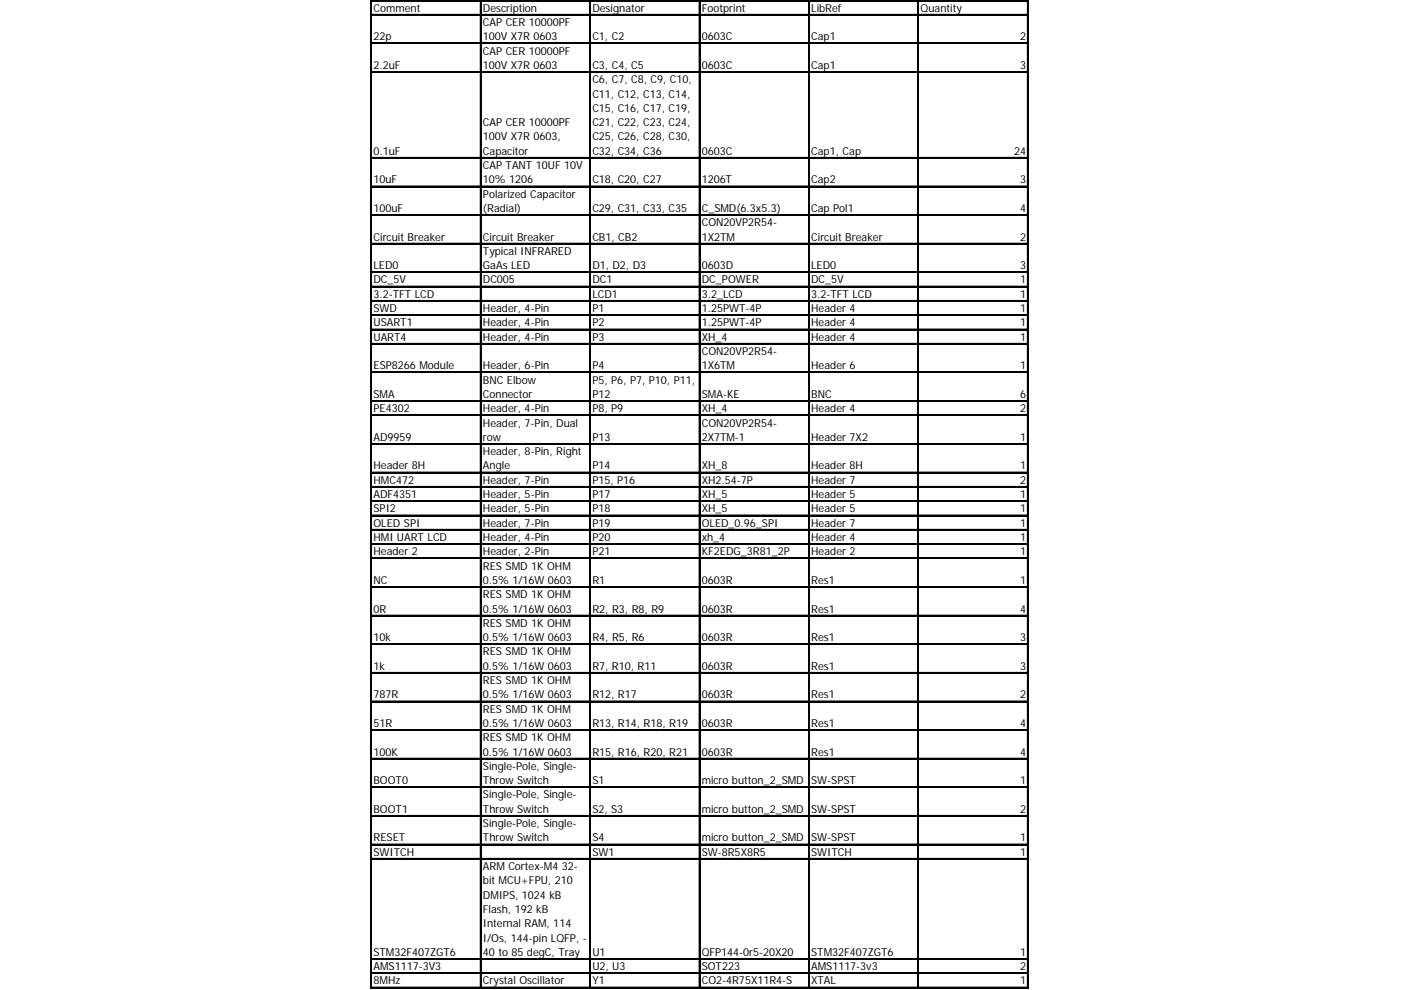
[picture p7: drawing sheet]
<svg xmlns="http://www.w3.org/2000/svg" width="297mm" height="210mm" viewBox="0 0 297 210" stroke-linecap="round" stroke-linejoin="round" font-family="sans-serif">
<defs><g id="words">
<g font-size="2.3">
<text x="79.2" y="2.5">Comment</text>
<text x="102.4" y="2.5">Description</text>
<text x="102.4" y="5.5">CAP CER 10000PF</text>
<text x="125.6" y="2.5">Designator</text>
<text x="148.8" y="2.5">Footprint</text>
<text x="172" y="2.5">LibRef</text>
<text x="195.2" y="2.5">Quantity</text>
<text x="79.2" y="8.5">22p</text>
<text x="102.4" y="8.5">100V X7R 0603</text>
<text x="102.4" y="11.6">CAP CER 10000PF</text>
<text x="125.6" y="8.5">C1, C2</text>
<text x="148.8" y="8.5">0603C</text>
<text x="172" y="8.5">Cap1</text>
<text x="216.3" y="8.5">2</text>
<text x="79.2" y="14.6">2.2uF</text>
<text x="102.4" y="14.6">100V X7R 0603</text>
<text x="125.6" y="14.6">C3, C4, C5</text>
<text x="125.6" y="17.6">C6, C7, C8, C9, C10,</text>
<text x="148.8" y="14.6">0603C</text>
<text x="172" y="14.6">Cap1</text>
<text x="216.3" y="14.6">3</text>
<text x="125.6" y="20.7">C11, C12, C13, C14,</text>
<text x="125.6" y="23.7">C15, C16, C17, C19,</text>
<text x="102.4" y="26.7">CAP CER 10000PF</text>
<text x="102.4" y="29.8">100V X7R 0603,</text>
<text x="125.6" y="26.7">C21, C22, C23, C24,</text>
<text x="125.6" y="29.8">C25, C26, C28, C30,</text>
<text x="79.2" y="32.8">0.1uF</text>
<text x="102.4" y="32.8">Capacitor</text>
<text x="102.4" y="35.8">CAP TANT 10UF 10V</text>
<text x="125.6" y="32.8">C32, C34, C36</text>
<text x="148.8" y="32.8">0603C</text>
<text x="172" y="32.8">Cap1, Cap</text>
<text x="215" y="32.8">24</text>
<text x="79.2" y="38.9">10uF</text>
<text x="102.4" y="38.9">10% 1206</text>
<text x="102.4" y="41.9">Polarized Capacitor</text>
<text x="125.6" y="38.9">C18, C20, C27</text>
<text x="148.8" y="38.9">1206T</text>
<text x="172" y="38.9">Cap2</text>
<text x="216.3" y="38.9">3</text>
<text x="79.2" y="44.9">100uF</text>
<text x="102.4" y="44.9">(Radial)</text>
<text x="125.6" y="44.9">C29, C31, C33, C35</text>
<text x="148.8" y="44.9">C_SMD(6.3x5.3)</text>
<text x="148.8" y="48">CON20VP2R54-</text>
<text x="172" y="44.9">Cap Pol1</text>
<text x="216.3" y="44.9">4</text>
<text x="79.2" y="51">Circuit Breaker</text>
<text x="102.4" y="51">Circuit Breaker</text>
<text x="125.6" y="51">CB1, CB2</text>
<text x="148.8" y="51">1X2TM</text>
<text x="172" y="51">Circuit Breaker</text>
<text x="216.3" y="51">2</text>
<text x="79.2" y="57.1">LED0</text>
<text x="102.4" y="54">Typical INFRARED</text>
<text x="102.4" y="57.1">GaAs LED</text>
<text x="125.6" y="57.1">D1, D2, D3</text>
<text x="148.8" y="57.1">0603D</text>
<text x="172" y="57.1">LED0</text>
<text x="216.3" y="57.1">3</text>
<text x="79.2" y="60.1">DC_5V</text>
<text x="79.2" y="63.1">3.2-TFT LCD</text>
<text x="102.4" y="60.1">DC005</text>
<text x="125.6" y="60.1">DC1</text>
<text x="125.6" y="63.1">LCD1</text>
<text x="148.8" y="60.1">DC_POWER</text>
<text x="148.8" y="63.1">3.2_LCD</text>
<text x="172" y="60.1">DC_5V</text>
<text x="172" y="63.1">3.2-TFT LCD</text>
<text x="216.3" y="60.1">1</text>
<text x="216.3" y="63.1">1</text>
<text x="79.2" y="66.2">SWD</text>
<text x="79.2" y="69.2">USART1</text>
<text x="102.4" y="66.2">Header, 4-Pin</text>
<text x="102.4" y="69.2">Header, 4-Pin</text>
<text x="125.6" y="66.2">P1</text>
<text x="125.6" y="69.2">P2</text>
<text x="148.8" y="66.2">1.25PWT-4P</text>
<text x="148.8" y="69.2">1.25PWT-4P</text>
<text x="172" y="66.2">Header 4</text>
<text x="172" y="69.2">Header 4</text>
<text x="216.3" y="66.2">1</text>
<text x="216.3" y="69.2">1</text>
<text x="79.2" y="72.2">UART4</text>
<text x="102.4" y="72.2">Header, 4-Pin</text>
<text x="125.6" y="72.2">P3</text>
<text x="148.8" y="72.2">XH_4</text>
<text x="148.8" y="75.3">CON20VP2R54-</text>
<text x="172" y="72.2">Header 4</text>
<text x="216.3" y="72.2">1</text>
<text x="79.2" y="78.3">ESP8266 Module</text>
<text x="102.4" y="78.3">Header, 6-Pin</text>
<text x="102.4" y="81.3">BNC Elbow</text>
<text x="125.6" y="78.3">P4</text>
<text x="125.6" y="81.3">P5, P6, P7, P10, P11,</text>
<text x="148.8" y="78.3">1X6TM</text>
<text x="172" y="78.3">Header 6</text>
<text x="216.3" y="78.3">1</text>
<text x="79.2" y="84.4">SMA</text>
<text x="79.2" y="87.4">PE4302</text>
<text x="102.4" y="84.4">Connector</text>
<text x="102.4" y="87.4">Header, 4-Pin</text>
<text x="125.6" y="84.4">P12</text>
<text x="125.6" y="87.4">P8, P9</text>
<text x="148.8" y="84.4">SMA-KE</text>
<text x="148.8" y="87.4">XH_4</text>
<text x="172" y="84.4">BNC</text>
<text x="172" y="87.4">Header 4</text>
<text x="216.3" y="84.4">6</text>
<text x="216.3" y="87.4">2</text>
<text x="79.2" y="93.5">AD9959</text>
<text x="102.4" y="90.4">Header, 7-Pin, Dual</text>
<text x="102.4" y="93.5">row</text>
<text x="125.6" y="93.5">P13</text>
<text x="148.8" y="90.4">CON20VP2R54-</text>
<text x="148.8" y="93.5">2X7TM-1</text>
<text x="172" y="93.5">Header 7X2</text>
<text x="216.3" y="93.5">1</text>
<text x="79.2" y="99.5">Header 8H</text>
<text x="102.4" y="96.5">Header, 8-Pin, Right</text>
<text x="102.4" y="99.5">Angle</text>
<text x="125.6" y="99.5">P14</text>
<text x="148.8" y="99.5">XH_8</text>
<text x="172" y="99.5">Header 8H</text>
<text x="216.3" y="99.5">1</text>
<text x="79.2" y="102.6">HMC472</text>
<text x="79.2" y="105.6">ADF4351</text>
<text x="102.4" y="102.6">Header, 7-Pin</text>
<text x="102.4" y="105.6">Header, 5-Pin</text>
<text x="125.6" y="102.6">P15, P16</text>
<text x="125.6" y="105.6">P17</text>
<text x="148.8" y="102.6">XH2.54-7P</text>
<text x="148.8" y="105.6">XH_5</text>
<text x="172" y="102.6">Header 7</text>
<text x="172" y="105.6">Header 5</text>
<text x="216.3" y="102.6">2</text>
<text x="216.3" y="105.6">1</text>
<text x="79.2" y="108.6">SPI2</text>
<text x="79.2" y="111.7">OLED SPI</text>
<text x="102.4" y="108.6">Header, 5-Pin</text>
<text x="102.4" y="111.7">Header, 7-Pin</text>
<text x="125.6" y="108.6">P18</text>
<text x="125.6" y="111.7">P19</text>
<text x="148.8" y="108.6">XH_5</text>
<text x="148.8" y="111.7">OLED_0.96_SPI</text>
<text x="172" y="108.6">Header 5</text>
<text x="172" y="111.7">Header 7</text>
<text x="216.3" y="108.6">1</text>
<text x="216.3" y="111.7">1</text>
<text x="79.2" y="114.7">HMI UART LCD</text>
<text x="79.2" y="117.7">Header 2</text>
<text x="102.4" y="114.7">Header, 4-Pin</text>
<text x="102.4" y="117.7">Header, 2-Pin</text>
<text x="125.6" y="114.7">P20</text>
<text x="125.6" y="117.7">P21</text>
<text x="148.8" y="114.7">xh_4</text>
<text x="148.8" y="117.7">KF2EDG_3R81_2P</text>
<text x="172" y="114.7">Header 4</text>
<text x="172" y="117.7">Header 2</text>
<text x="216.3" y="114.7">1</text>
<text x="216.3" y="117.7">1</text>
<text x="79.2" y="123.8">NC</text>
<text x="102.4" y="120.8">RES SMD 1K OHM</text>
<text x="102.4" y="123.8">0.5% 1/16W 0603</text>
<text x="125.6" y="123.8">R1</text>
<text x="148.8" y="123.8">0603R</text>
<text x="172" y="123.8">Res1</text>
<text x="216.3" y="123.8">1</text>
<text x="79.2" y="129.9">0R</text>
<text x="102.4" y="126.8">RES SMD 1K OHM</text>
<text x="102.4" y="129.9">0.5% 1/16W 0603</text>
<text x="125.6" y="129.9">R2, R3, R8, R9</text>
<text x="148.8" y="129.9">0603R</text>
<text x="172" y="129.9">Res1</text>
<text x="216.3" y="129.9">4</text>
<text x="79.2" y="135.9">10k</text>
<text x="102.4" y="132.9">RES SMD 1K OHM</text>
<text x="102.4" y="135.9">0.5% 1/16W 0603</text>
<text x="125.6" y="135.9">R4, R5, R6</text>
<text x="148.8" y="135.9">0603R</text>
<text x="172" y="135.9">Res1</text>
<text x="216.3" y="135.9">3</text>
<text x="79.2" y="142">1k</text>
<text x="102.4" y="139">RES SMD 1K OHM</text>
<text x="102.4" y="142">0.5% 1/16W 0603</text>
<text x="125.6" y="142">R7, R10, R11</text>
<text x="148.8" y="142">0603R</text>
<text x="172" y="142">Res1</text>
<text x="216.3" y="142">3</text>
<text x="79.2" y="148.1">787R</text>
<text x="102.4" y="145">RES SMD 1K OHM</text>
<text x="102.4" y="148.1">0.5% 1/16W 0603</text>
<text x="125.6" y="148.1">R12, R17</text>
<text x="148.8" y="148.1">0603R</text>
<text x="172" y="148.1">Res1</text>
<text x="216.3" y="148.1">2</text>
<text x="79.2" y="154.1">51R</text>
<text x="102.4" y="151.1">RES SMD 1K OHM</text>
<text x="102.4" y="154.1">0.5% 1/16W 0603</text>
<text x="125.6" y="154.1">R13, R14, R18, R19</text>
<text x="148.8" y="154.1">0603R</text>
<text x="172" y="154.1">Res1</text>
<text x="216.3" y="154.1">4</text>
<text x="79.2" y="160.2">100K</text>
<text x="102.4" y="157.2">RES SMD 1K OHM</text>
<text x="102.4" y="160.2">0.5% 1/16W 0603</text>
<text x="125.6" y="160.2">R15, R16, R20, R21</text>
<text x="148.8" y="160.2">0603R</text>
<text x="172" y="160.2">Res1</text>
<text x="216.3" y="160.2">4</text>
<text x="79.2" y="166.3">BOOT0</text>
<text x="102.4" y="163.2">Single-Pole, Single-</text>
<text x="102.4" y="166.3">Throw Switch</text>
<text x="125.6" y="166.3">S1</text>
<text x="148.8" y="166.3">micro button_2_SMD</text>
<text x="172" y="166.3">SW-SPST</text>
<text x="216.3" y="166.3">1</text>
<text x="79.2" y="172.3">BOOT1</text>
<text x="102.4" y="169.3">Single-Pole, Single-</text>
<text x="102.4" y="172.3">Throw Switch</text>
<text x="125.6" y="172.3">S2, S3</text>
<text x="148.8" y="172.3">micro button_2_SMD</text>
<text x="172" y="172.3">SW-SPST</text>
<text x="216.3" y="172.3">2</text>
<text x="79.2" y="178.4">RESET</text>
<text x="102.4" y="175.4">Single-Pole, Single-</text>
<text x="102.4" y="178.4">Throw Switch</text>
<text x="125.6" y="178.4">S4</text>
<text x="148.8" y="178.4">micro button_2_SMD</text>
<text x="172" y="178.4">SW-SPST</text>
<text x="216.3" y="178.4">1</text>
<text x="79.2" y="181.4">SWITCH</text>
<text x="102.4" y="184.5">ARM Cortex-M4 32-</text>
<text x="125.6" y="181.4">SW1</text>
<text x="148.8" y="181.4">SW-8R5X8R5</text>
<text x="172" y="181.4">SWITCH</text>
<text x="216.3" y="181.4">1</text>
<text x="102.4" y="187.5">bit MCU+FPU, 210</text>
<text x="102.4" y="190.5">DMIPS, 1024 kB</text>
<text x="102.4" y="193.6">Flash, 192 kB</text>
<text x="102.4" y="196.6">Internal RAM, 114</text>
<text x="79.2" y="202.7">STM32F407ZGT6</text>
<text x="102.4" y="199.6">I/Os, 144-pin LQFP, -</text>
<text x="102.4" y="202.7">40 to 85 degC, Tray</text>
<text x="125.6" y="202.7">U1</text>
<text x="148.8" y="202.7">QFP144-0r5-20X20</text>
<text x="172" y="202.7">STM32F407ZGT6</text>
<text x="216.3" y="202.7">1</text>
<text x="79.2" y="205.7">AMS1117-3V3</text>
<text x="79.2" y="208.7">8MHz</text>
<text x="102.4" y="208.7">Crystal Oscillator</text>
<text x="125.6" y="205.7">U2, U3</text>
<text x="125.6" y="208.7">Y1</text>
<text x="148.8" y="205.7">SOT223</text>
<text x="148.8" y="208.7">CO2-4R75X11R4-S</text>
<text x="172" y="205.7">AMS1117-3v3</text>
<text x="172" y="208.7">XTAL</text>
<text x="216.3" y="205.7">2</text>
<text x="216.3" y="208.7">1</text>
</g>
</g></defs>
<g fill="none" stroke="#000" stroke-width=".21">
<path d="M78.6 0v209.5M78.9 0h139.1M78.9 3h139.1M78.9 9.1h139.1M78.9 15.2h139.1M101.8 .2v209.3M125 .2v209.3M148.2 .2v209.3M171.4 .2v209.3M194.6 .2v209.3M217.8 .2v209.3M78.9 33.4h139.1"/>
<path d="M78.9 39.4h139.1M78.9 45.5h139.1M78.9 51.6h139.1M78.9 57.6h139.1M78.9 60.7h139.1M78.9 63.7h139.1M78.9 66.7h139.1M78.9 69.8h139.1M78.9 72.8h139.1M78.9 78.9h139.1M78.9 84.9h139.1M78.9 88h139.1"/>
<path d="M78.9 94h139.1M78.9 100.1h139.1M78.9 103.1h139.1M78.9 106.2h139.1M78.9 109.2h139.1M78.9 112.2h139.1M78.9 115.3h139.1M78.9 118.3h139.1M78.9 124.4h139.1M78.9 130.4h139.1M78.9 136.5h139.1M78.9 142.6h139.1"/>
<path d="M78.9 148.6h139.1M78.9 154.7h139.1M78.9 160.8h139.1M78.9 166.8h139.1M78.9 172.9h139.1M78.9 179h139.1M78.9 182h139.1M78.9 203.2h139.1M78.9 206.3h139.1M78.9 209.3h139.1"/>
</g>
<g fill="none" stroke="#000" stroke-width=".22">
<path d="M78.7 0v209.5M78.9 .1h139.1M78.9 3.1h139.1M78.9 9.2h139.1M78.9 15.3h139.1M101.9 .2v209.3M125.1 .2v209.3M148.3 .2v209.3M171.5 .2v209.3M194.7 .2v209.3M217.9 .2v209.3M78.9 33.5h139.1"/>
<path d="M78.9 39.5h139.1M78.9 45.6h139.1M78.9 51.7h139.1M78.9 57.7h139.1M78.9 60.8h139.1M78.9 63.8h139.1M78.9 66.8h139.1M78.9 69.9h139.1M78.9 72.9h139.1M78.9 79h139.1M78.9 85h139.1M78.9 88.1h139.1"/>
<path d="M78.9 94.1h139.1M78.9 100.2h139.1M78.9 103.2h139.1M78.9 106.3h139.1M78.9 109.3h139.1M78.9 112.3h139.1M78.9 115.4h139.1M78.9 118.4h139.1M78.9 124.5h139.1M78.9 130.5h139.1M78.9 136.6h139.1M78.9 142.7h139.1"/>
<path d="M78.9 148.7h139.1M78.9 154.8h139.1M78.9 160.9h139.1M78.9 166.9h139.1M78.9 173h139.1M78.9 179.1h139.1M78.9 182.1h139.1M78.9 203.3h139.1M78.9 206.4h139.1M78.9 209.4h139.1"/>
</g>
<use href="#words"/>
</svg>
